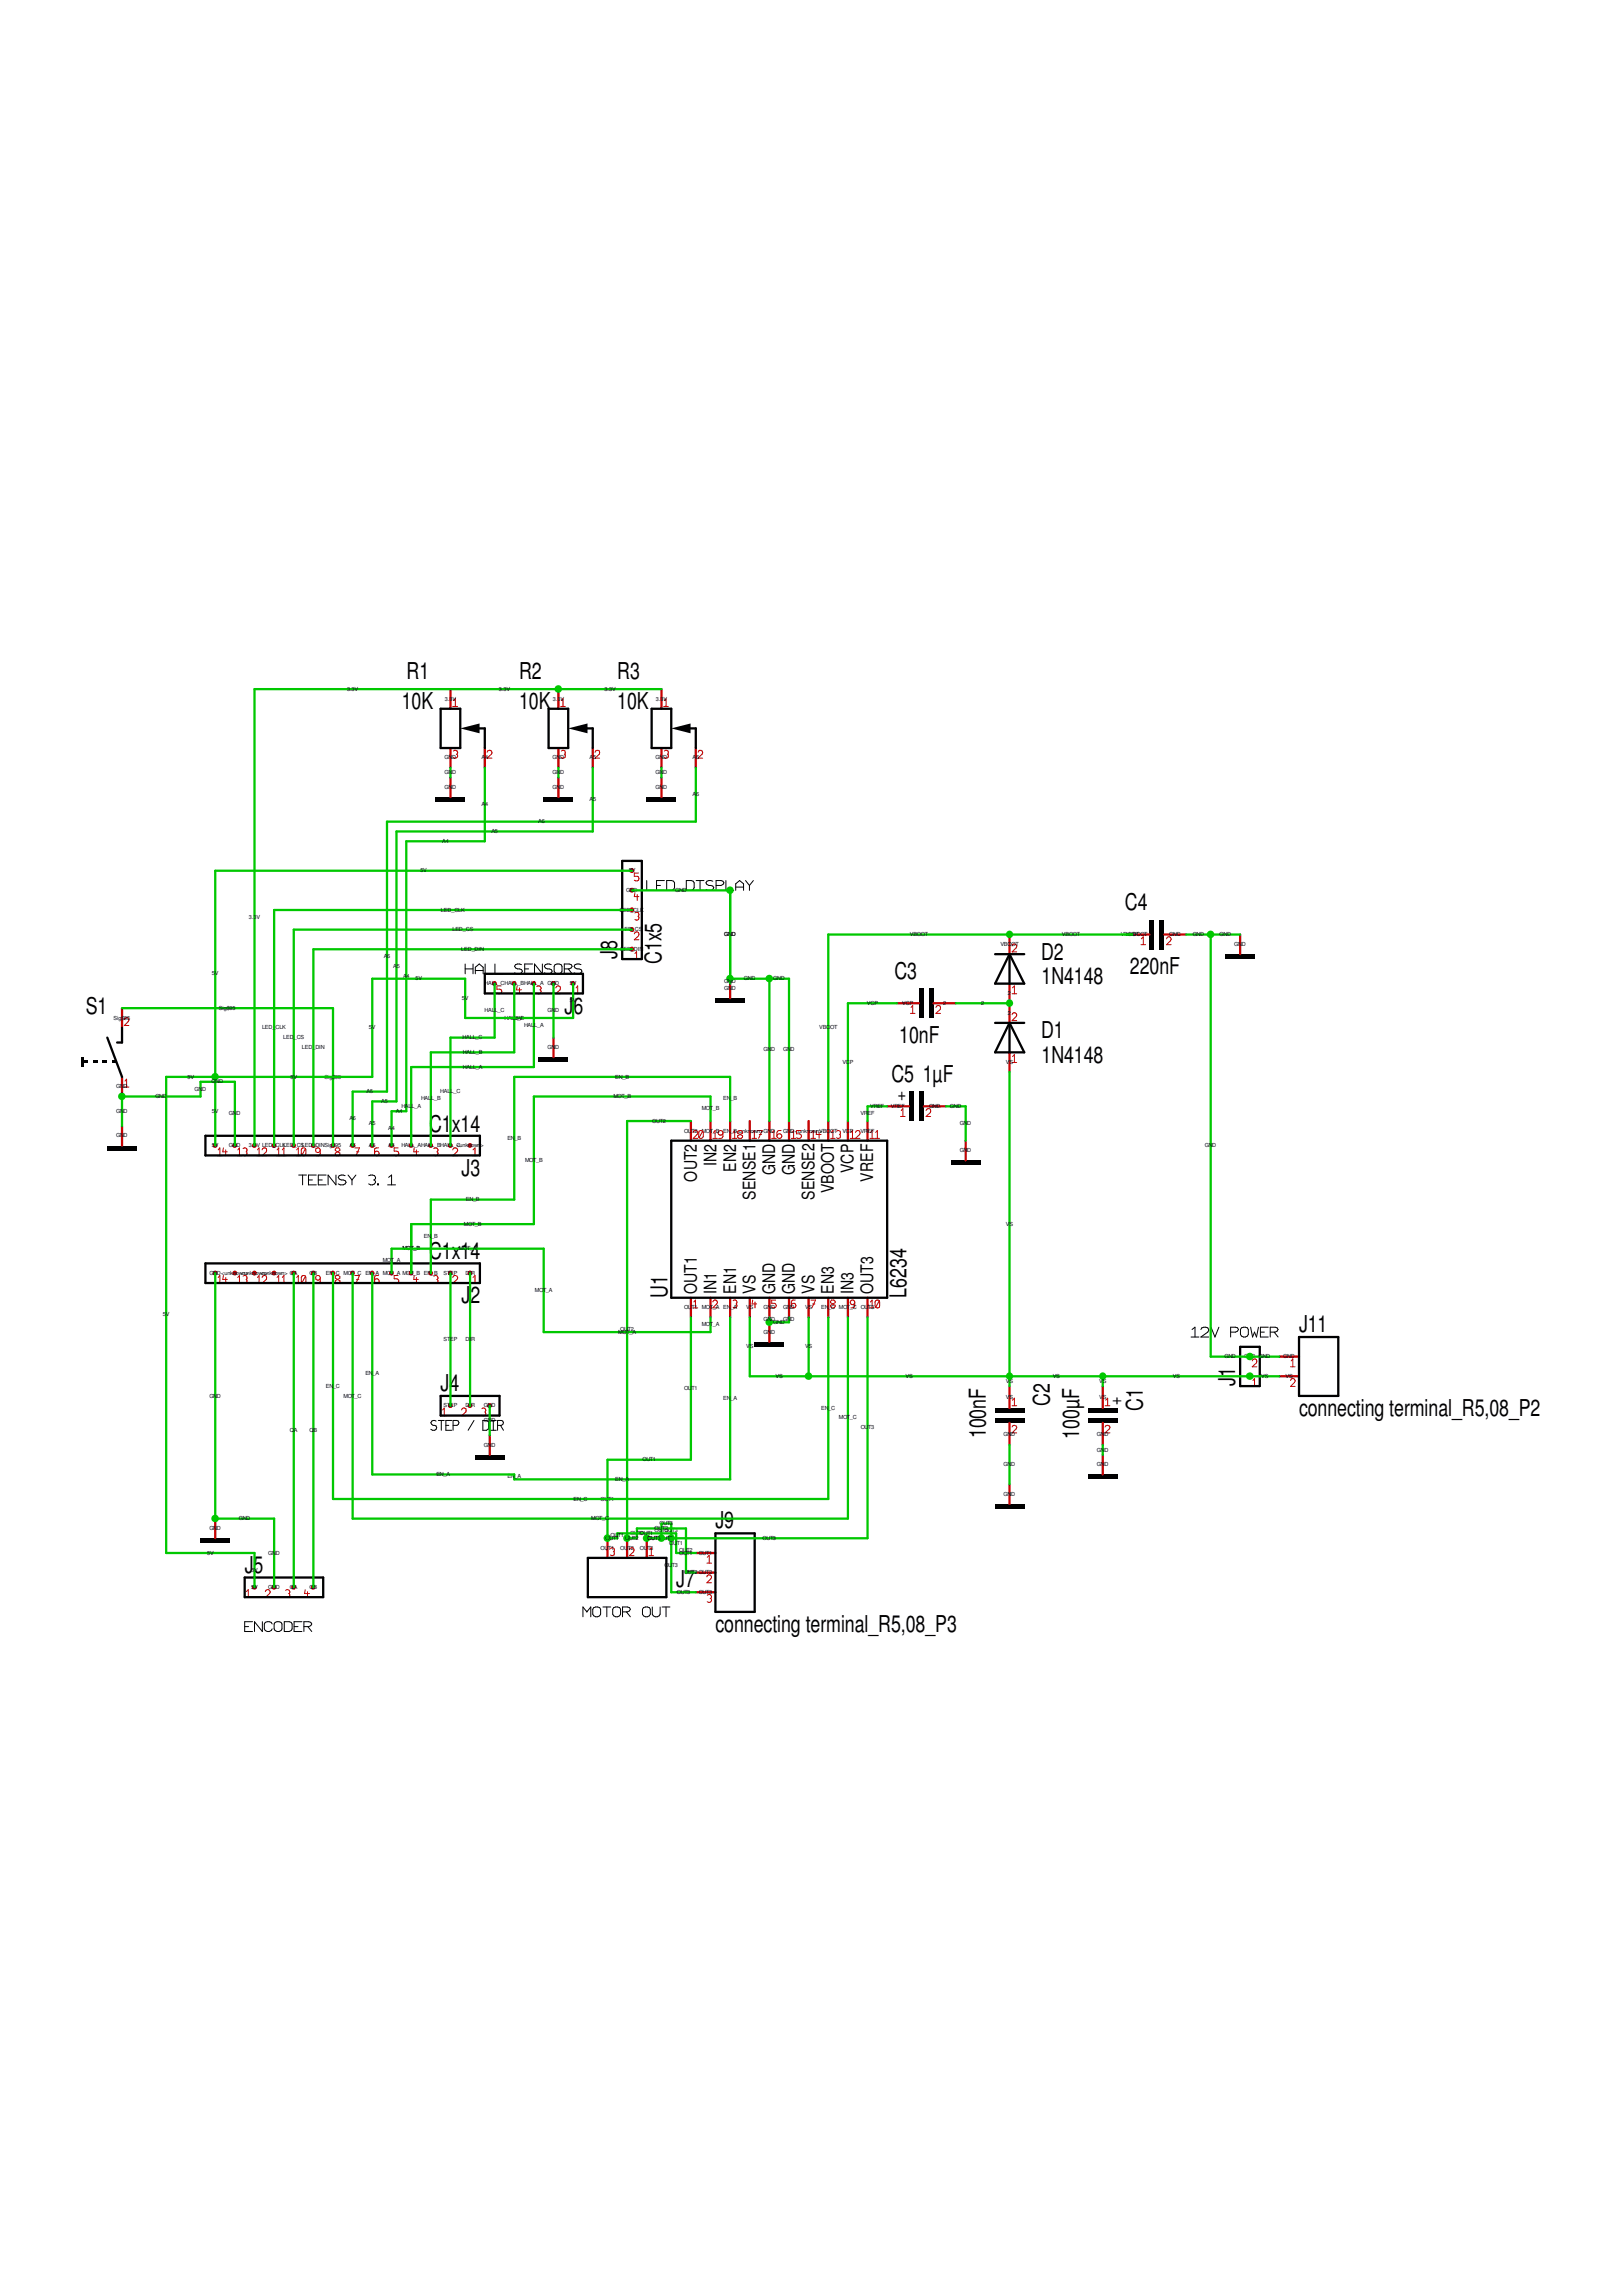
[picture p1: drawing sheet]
<svg xmlns="http://www.w3.org/2000/svg" width="210mm" height="297mm" viewBox="0 0 210 297" stroke-linecap="round" stroke-linejoin="round" font-family="sans-serif">
<defs><g id="words">
<g font-size="3" fill="#000001">
<text x="52.6" y="87.9">R1</text>
<text x="67.2" y="87.9">R2</text>
<text x="79.9" y="87.9">R3</text>
<text x="52" y="91.7">10K</text>
<text x="67.2" y="91.7">10K</text>
<text x="79.9" y="91.7">10K</text>
<text x="145.6" y="117.7">C4</text>
<text x="79.9" y="124.1" transform="rotate(-90 79.9 124.1)">J8</text>
<text x="85.6" y="124.7" transform="rotate(-90 85.6 124.7)">C1x5</text>
<text x="134.7" y="124.2">D2</text>
<text x="146.2" y="126">220nF</text>
<text x="11.1" y="131.1">S1</text>
<text x="73.1" y="131.1">J6</text>
<text x="115.7" y="126.6">C3</text>
<text x="134.8" y="127.3">1N4148</text>
<text x="116.4" y="134.9">10nF</text>
<text x="134.7" y="134.3">D1</text>
<text x="134.8" y="137.5">1N4148</text>
<text x="115.4" y="140">C5</text>
<text x="119.4" y="140">1µF</text>
<text x="55.5" y="146.4">C1x14</text>
<text x="59.7" y="152.1">J3</text>
<text x="55.5" y="162.9">C1x14</text>
<text x="86.4" y="167.9" transform="rotate(-90 86.4 167.9)">U1</text>
<text x="117.3" y="167.9" transform="rotate(-90 117.3 167.9)">L6234</text>
<text x="59.7" y="168.6">J2</text>
<text x="168.1" y="172.3">J11</text>
<text x="57" y="180">J4</text>
<text x="159.9" y="179.3" transform="rotate(-90 159.9 179.3)">J1</text>
<text x="135.8" y="181.9" transform="rotate(-90 135.8 181.9)">C2</text>
<text x="147.9" y="182.5" transform="rotate(-90 147.9 182.5)">C1</text>
<text x="168.1" y="183.1">connecting terminal_R5,08_P2</text>
<text x="127.6" y="186.1" transform="rotate(-90 127.6 186.1)">100nF</text>
<text x="139.7" y="186.1" transform="rotate(-90 139.7 186.1)">100µF</text>
<text x="92.6" y="197.7">J9</text>
<text x="31.7" y="203.5">J5</text>
<text x="87.5" y="205.4">J7</text>
<text x="92.6" y="211.1">connecting terminal_R5,08_P3</text>
</g>
<g font-size="2.2" fill="#000001">
<text x="116.2" y="142.3">+</text>
<text x="90.2" y="152.9" transform="rotate(-90 90.2 152.9)">OUT2</text>
<text x="92.7" y="150.9" transform="rotate(-90 92.7 150.9)">IN2</text>
<text x="95.2" y="151.6" transform="rotate(-90 95.2 151.6)">EN2</text>
<text x="97.8" y="155.2" transform="rotate(-90 97.8 155.2)">SENSE1</text>
<text x="100.3" y="152.1" transform="rotate(-90 100.3 152.1)">GND</text>
<text x="102.9" y="152.1" transform="rotate(-90 102.9 152.1)">GND</text>
<text x="105.4" y="155.2" transform="rotate(-90 105.4 155.2)">SENSE2</text>
<text x="107.9" y="154.3" transform="rotate(-90 107.9 154.3)">VBOOT</text>
<text x="110.4" y="151.8" transform="rotate(-90 110.4 151.8)">VCP</text>
<text x="113" y="152.9" transform="rotate(-90 113 152.9)">VREF</text>
<text x="90.2" y="167.4" transform="rotate(-90 90.2 167.4)">OUT1</text>
<text x="92.7" y="167.4" transform="rotate(-90 92.7 167.4)">IN1</text>
<text x="95.2" y="167.4" transform="rotate(-90 95.2 167.4)">EN1</text>
<text x="97.8" y="167.4" transform="rotate(-90 97.8 167.4)">VS</text>
<text x="100.3" y="167.4" transform="rotate(-90 100.3 167.4)">GND</text>
<text x="102.9" y="167.4" transform="rotate(-90 102.9 167.4)">GND</text>
<text x="105.4" y="167.4" transform="rotate(-90 105.4 167.4)">VS</text>
<text x="107.9" y="167.4" transform="rotate(-90 107.9 167.4)">EN3</text>
<text x="110.4" y="167.4" transform="rotate(-90 110.4 167.4)">IN3</text>
<text x="113" y="167.4" transform="rotate(-90 113 167.4)">OUT3</text>
<text x="145.1" y="181.8" transform="rotate(-90 145.1 181.8)">+</text>
</g>
<g font-size=".7" fill="#00001f">
<text x="44.9" y="89.4">3.3V</text>
<text x="64.6" y="89.4">3.3V</text>
<text x="78.2" y="89.4">3.3V</text>
<text x="57.6" y="90.6">3.3V</text>
<text x="71.5" y="90.6">3.3V</text>
<text x="84.9" y="90.6">3.3V</text>
<text x="57.5" y="98.3">GND</text>
<text x="57.5" y="100.2">GND</text>
<text x="62.3" y="98.3">A4</text>
<text x="71.5" y="98.3">GND</text>
<text x="71.5" y="100.2">GND</text>
<text x="76.3" y="98.3">A5</text>
<text x="84.8" y="98.3">GND</text>
<text x="84.8" y="100.2">GND</text>
<text x="89.6" y="98.3">A6</text>
<text x="57.5" y="102.1">GND</text>
<text x="62.3" y="104.3">A4</text>
<text x="63.6" y="107.8">A5</text>
<text x="69.6" y="106.5">A6</text>
<text x="71.5" y="102.1">GND</text>
<text x="76.3" y="103.6">A5</text>
<text x="84.8" y="102.1">GND</text>
<text x="89.6" y="103">A6</text>
<text x="54.4" y="112.9">5V</text>
<text x="57.2" y="109.1">A4</text>
<text x="81.4" y="112.9">5V</text>
<text x="32.2" y="118.9">3.3V</text>
<text x="57.1" y="117.9">LED_CLK</text>
<text x="80.2" y="117.9">LED_CLK</text>
<text x="81" y="115.4">GND</text>
<text x="87.4" y="115.4">GND</text>
<text x="49.7" y="124">A6</text>
<text x="50.9" y="125.2">A5</text>
<text x="58.5" y="120.5">LED_CS</text>
<text x="59.7" y="123">LED_DIN</text>
<text x="80.3" y="123">LED_DIN</text>
<text x="80.4" y="120.5">LED_CS</text>
<text x="93.7" y="121.1">GND</text>
<text x="117.7" y="121.1">VBOOT</text>
<text x="129.5" y="122.4">VBOOT</text>
<text x="137.4" y="121.1">VBOOT</text>
<text x="145" y="121.1">VBOOT</text>
<text x="146.1" y="121.1">VBOOT</text>
<text x="151.3" y="121.1">GND</text>
<text x="154.3" y="121.1">GND</text>
<text x="157.8" y="121.1">GND</text>
<text x="159.7" y="122.4">GND</text>
<text x="14.7" y="131.9">Sig$95</text>
<text x="27.4" y="126.2">5V</text>
<text x="28.3" y="130.6">Sig$95</text>
<text x="52.2" y="126.5">A4</text>
<text x="53.8" y="126.8">5V</text>
<text x="59.8" y="129.4">5V</text>
<text x="62.7" y="127.5">HALL_CHALL_BHALL_A GND</text>
<text x="62.7" y="130.9">HALL_C</text>
<text x="65.3" y="131.9">HALL_B</text>
<text x="66.8" y="131.9">5V</text>
<text x="70.9" y="130.9">GND</text>
<text x="73.7" y="127.5">5V</text>
<text x="73.7" y="129.7">5V</text>
<text x="93.7" y="128.1">GND</text>
<text x="93.7" y="127.1">GND</text>
<text x="96.3" y="126.8">GND</text>
<text x="100.1" y="126.8">GND</text>
<text x="112.2" y="130">VCP</text>
<text x="116.8" y="130">VCP</text>
<text x="122" y="130">2</text>
<text x="127" y="130">2</text>
<text x="130.4" y="128.7">2</text>
<text x="130.4" y="131.3">2</text>
<text x="33.9" y="133.2">LED_CLK</text>
<text x="36.7" y="134.5">LED_CS</text>
<text x="39.1" y="135.7">LED_DIN</text>
<text x="47.8" y="133.2">5V</text>
<text x="59.9" y="134.5">HALL_C</text>
<text x="59.9" y="136.4">HALL_B</text>
<text x="67.8" y="132.8">HALL_A</text>
<text x="70.9" y="135.7">GND</text>
<text x="98.8" y="136">GND</text>
<text x="101.3" y="136">GND</text>
<text x="106" y="133.2">VBOOT</text>
<text x="109" y="137.6">VCP</text>
<text x="130.2" y="137.6">VS</text>
<text x="15" y="140.8">GND</text>
<text x="15" y="144">GND</text>
<text x="20.1" y="142.1">GND</text>
<text x="24.3" y="139.5">5V</text>
<text x="25.2" y="141.1">GND</text>
<text x="27.4" y="140.2">GND</text>
<text x="27.4" y="144">5V</text>
<text x="37.6" y="139.5">5V</text>
<text x="42" y="139.5">Sig$95</text>
<text x="47.4" y="141.4">A6</text>
<text x="49.3" y="142.7">A5</text>
<text x="51.2" y="144">A4</text>
<text x="51.9" y="143.3">HALL_A</text>
<text x="54.5" y="142.4">HALL_B</text>
<text x="57" y="141.4">HALL_C</text>
<text x="59.9" y="138.3">HALL_A</text>
<text x="79.4" y="142.1">MOT_B</text>
<text x="79.6" y="139.5">EN_B</text>
<text x="90.8" y="143.6">MOT_B</text>
<text x="93.6" y="142.4">EN_B</text>
<text x="112.6" y="143.3">VREF</text>
<text x="115.3" y="143.3">VREF</text>
<text x="120.2" y="143.3">GND</text>
<text x="122.9" y="143.3">GND</text>
<text x="15" y="147.2">GND</text>
<text x="27.4" y="148.4">5V</text>
<text x="29.6" y="148.4">GND</text>
<text x="29.6" y="144.3">GND</text>
<text x="32.2" y="148.4">3.3V LED_CLK</text>
<text x="36.7" y="148.4">LED_CSLED_DINSig$95</text>
<text x="45.2" y="148.4">A6</text>
<text x="45.2" y="144.9">A6</text>
<text x="47.8" y="148.4">A5</text>
<text x="47.8" y="145.5">A5</text>
<text x="50.2" y="148.4">A4</text>
<text x="50.2" y="146.2">A4</text>
<text x="51.9" y="148.4">HALL_AHALL_BHALL_C</text>
<text x="59.1" y="148.4">&lt;unknown&gt;</text>
<text x="65.7" y="147.4">EN_B</text>
<text x="84.4" y="145.2">OUT2</text>
<text x="88.5" y="146.5">OUT2</text>
<text x="90.8" y="146.5">MOT_B EN_B&lt;unknown&gt;GND</text>
<text x="101.3" y="146.5">GND&lt;unknown&gt;</text>
<text x="106" y="146.5">VBOOT</text>
<text x="109" y="146.5">VCP</text>
<text x="111.3" y="146.5">VREF</text>
<text x="111.3" y="144.3">VREF</text>
<text x="124.2" y="149.1">GND</text>
<text x="124.2" y="145.5">GND</text>
<text x="155.9" y="148.4">GND</text>
<text x="60.3" y="155.4">EN_B</text>
<text x="67.9" y="150.3">MOT_B</text>
<text x="52.1" y="161.8">MOT_B</text>
<text x="54.9" y="160.1">EN_B</text>
<text x="59.4" y="161.8">MOT_A</text>
<text x="60" y="158.6">MOT_B</text>
<text x="130.2" y="158.6">VS</text>
<text x="27.1" y="164.9">GND&lt;unknown&gt;</text>
<text x="31.2" y="164.9">&lt;unknown&gt;</text>
<text x="33.7" y="164.9">&lt;unknown&gt; QA</text>
<text x="40" y="164.9">QB</text>
<text x="42.2" y="164.9">EN_C MOT_C EN_A MOT_A MOT_B EN_B</text>
<text x="49.5" y="163.3">MOT_A</text>
<text x="57.4" y="164.9">STEP</text>
<text x="60.2" y="164.9">DIR</text>
<text x="69.2" y="167.1">MOT_A</text>
<text x="21.1" y="170.3">5V</text>
<text x="57.4" y="173.5">STEP</text>
<text x="60.2" y="173.5">DIR</text>
<text x="80" y="172.6">MOT_A</text>
<text x="80.3" y="172.2">OUT2</text>
<text x="88.5" y="169.4">OUT1</text>
<text x="90.8" y="169.4">MOT_A EN_A</text>
<text x="90.8" y="171.6">MOT_A</text>
<text x="96.6" y="169.4">VS</text>
<text x="98.8" y="172.6">GND</text>
<text x="98.8" y="169.4">GND</text>
<text x="98.8" y="170.9">GND</text>
<text x="100.1" y="171.3">GND</text>
<text x="101.3" y="169.4">GND</text>
<text x="101.3" y="170.9">GND</text>
<text x="104.2" y="169.4">VS</text>
<text x="106.3" y="169.4">EN_C MOT_C OUT3</text>
<text x="42.2" y="179.5">EN_C</text>
<text x="47.3" y="177.9">EN_A</text>
<text x="88.5" y="179.8">OUT1</text>
<text x="96.6" y="174.5">VS</text>
<text x="100.4" y="178.3">VS</text>
<text x="104.2" y="174.5">VS</text>
<text x="117.2" y="178.3">VS</text>
<text x="130.2" y="178.9">VS</text>
<text x="136.2" y="178.3">VS</text>
<text x="142.2" y="178.9">VS</text>
<text x="151.8" y="178.3">VS</text>
<text x="158.5" y="175.7">GND</text>
<text x="161" y="175.7">GND GND</text>
<text x="161.3" y="178.3">VS</text>
<text x="163.2" y="178.3">VS</text>
<text x="166.1" y="175.7">GND</text>
<text x="166.4" y="178.3">VS</text>
<text x="27.1" y="180.8">GND</text>
<text x="37.5" y="185.3">QA</text>
<text x="40" y="185.3">QB</text>
<text x="44.4" y="180.8">MOT_C</text>
<text x="57.4" y="182.1">STEP</text>
<text x="60.2" y="182.1">DIR</text>
<text x="62.6" y="182.1">GND</text>
<text x="62.6" y="184">GND</text>
<text x="93.6" y="181.1">EN_A</text>
<text x="106.3" y="182.4">EN_C</text>
<text x="108.5" y="183.6">MOT_C</text>
<text x="111.4" y="184.9">OUT3</text>
<text x="129.9" y="185.7">GND</text>
<text x="130.2" y="181">VS</text>
<text x="141.9" y="185.7">GND</text>
<text x="142.2" y="181">VS</text>
<text x="56.5" y="191">EN_A</text>
<text x="62.6" y="187.2">GND</text>
<text x="65.7" y="191.3">EN_A</text>
<text x="79.6" y="191.6">EN_A</text>
<text x="83.1" y="189.1">OUT1</text>
<text x="129.9" y="189.7">GND</text>
<text x="141.9" y="189.7">GND</text>
<text x="141.9" y="187.8">GND</text>
<text x="27.1" y="198">GND</text>
<text x="30.9" y="196.7">GND</text>
<text x="74.2" y="194.1">EN_C</text>
<text x="76.5" y="196.7">MOT_C</text>
<text x="77.7" y="194.1">OUT1</text>
<text x="84.7" y="198">OUT2</text>
<text x="85.3" y="197.3">OUT3</text>
<text x="129.9" y="193.5">GND</text>
<text x="26.8" y="201.1">5V</text>
<text x="32.5" y="203.3">5V</text>
<text x="34.7" y="201.1">GND</text>
<text x="77.7" y="200.5">OUT1</text>
<text x="78.4" y="199.2">OUT1</text>
<text x="79" y="198.9">OUT1</text>
<text x="80.3" y="200.5">OUT2</text>
<text x="80.9" y="199.2">OUT2</text>
<text x="81.5" y="198.6">OUT2</text>
<text x="82.8" y="200.5">OUT3</text>
<text x="82.8" y="198.6">OUT1</text>
<text x="83.8" y="199.2">OUT3OUT3</text>
<text x="84.7" y="198.2">OUT3</text>
<text x="86" y="198.2">OUT3</text>
<text x="86" y="202.7">OUT3</text>
<text x="86.6" y="199.9">OUT1</text>
<text x="87.9" y="200.8">OUT2</text>
<text x="87.9" y="201.1">OUT1</text>
<text x="88.5" y="203.7">OUT2 OUT2</text>
<text x="90.4" y="201.1">OUT1</text>
<text x="98.7" y="199.2">OUT3</text>
<text x="32.5" y="205.6">5V</text>
<text x="34.7" y="205.6">GND</text>
<text x="37.5" y="205.6">QA</text>
<text x="40" y="205.6">QB</text>
<text x="87.6" y="206.2">OUT3</text>
<text x="90.4" y="206.2">OUT3</text>
</g>
</g></defs>
<g fill="none" stroke="#000001" stroke-width=".13">
<path d="M83.7 113.9v1.3h1M85 114.6h.5M86 113.9h-1v1.3h1M86.3 113.9l.9 .1 .1 .2v.7l-.1 .2-.3 .1h-.6zM88.8 113.9l.9 .1 .1 .2v.7l-.1 .2-.2 .1h-.7zM90.1 115.2h1M90.1 113.9h1M90.6 113.9v1.3M92.2 114a.62 .62 0 0 0-.8 .2l.1 .2 .2 .2h.5l.2 .3a.65 .65 0 0 1-1 .2M92.7 114.6h.6l.3-.2 .1-.2-.1-.2-.3-.1h-.6v1.3M93.9 113.9v1.3h1.1M95.2 115.2v-.9l.5-.4 .5 .4v.9"/>
<path d="M95.2 114.8h1M96.5 113.9l.5 .7M97 114.6v.6M97.5 113.9l-.5 .7M60.2 124.7v1.3M60.2 125.3h1M61.2 124.7v1.3M61.5 126v-.9l.5-.4 .5 .4v.9M61.5 125.6h1M62.8 124.7v1.3h1M64.1 124.7v1.3h1M67.5 124.8a.62 .62 0 0 0-.9 .2l.1 .2 .8 .2 .1 .2a.65 .65 0 0 1-1 .3"/>
<path d="M67.9 125.3h.5M68.9 124.7h-1v1.3h1M70.2 124.7v1.3l-1-1.3v1.3M71.3 124.8a.62 .62 0 0 0-.9 .2l.2 .2 .7 .2 .2 .2a.65 .65 0 0 1-1.1 .3M71.8 124.8a.62 .62 0 0 1 .9 .2v.6a.54 .54 0 0 1-.5 .4 .54 .54 0 0 1-.5-.4v-.6zM73 125.3h.7l.2-.1 .1-.2-.1-.2-.2-.1h-.7v1.3M73.5 125.3l.5 .7M75.2 124.8a.62 .62 0 0 0-.9 .2l.1 .2 .8 .2 .1 .2a.65 .65 0 0 1-1 .3M38.7 152h1M39.2 152v1.3M39.9 152.7h.5M40.9 152h-1v1.3h1"/>
<path d="M41.2 152.7h.5M42.2 152h-1v1.3h1M43.5 152v1.3l-1-1.3v1.3M44.7 152.1a.62 .62 0 0 0-.9 .2l.1 .2 .8 .2 .1 .3a.65 .65 0 0 1-1 .2M45 152l.6 .7M45.6 152.7v.6M46.1 152l-.5 .7M47.7 152.1a.56 .56 0 0 1 .9 .3l-.1 .3M48.3 152.7h.2M48.5 152.7l.1 .3a.55 .55 0 0 1-.9 .2M48.9 153.2h.1v.1h-.1zM50.2 153.3h1"/>
<path d="M50.3 152.3l.4-.3v1.3M154.1 173h1.1M154.3 172l.3-.3v1.3M155.4 172a.54 .54 0 0 1 .6-.3 .54 .54 0 0 1 .4 .4l-.1 .2-.9 .7h1M156.7 171.7l.5 1.3 .5-1.3M159.3 172.3h.6l.2-.1 .2-.2-.2-.2-.2-.1h-.6v1.3M160.7 171.8a.62 .62 0 0 1 .8 .2v.6a.54 .54 0 0 1-.5 .4 .54 .54 0 0 1-.5-.4v-.6zM161.8 171.7l.3 1.3 .2-.7 .3 .7 .3-1.3M163.1 172.3h.5M164.1 171.7h-1v1.3h1M164.4 172.3h.6l.3-.1 .1-.2-.1-.2-.3-.1h-.6v1.3M164.9 172.3l.5 .7"/>
<path d="M56.4 183.9a.42 .42 0 0 0-.6 .2l.2 .3 .4 .1 .1 .2-.2 .3h-.3l-.2-.1M56.7 183.8h.8M57.1 183.8v1.2M57.7 184.4h.4M58.5 183.8h-.8v1.2h.8M58.6 184.4h.5l.2-.1 .1-.2-.1-.2-.7-.1v1.2M61.3 183.8l-.7 1.2M62.5 183.8h.4l.3 .1v.2v.6v.2l-.3 .1h-.4zM63.5 185h.7M63.5 183.8h.7M63.8 183.8v1.2M64.4 184.4h.5l.2-.1 .1-.2-.1-.2-.7-.1v1.2"/>
<path d="M64.8 184.4l.4 .6M31.7 210.4h.5M32.7 209.8h-1v1.3h1M34 209.8v1.3l-1.1-1.3v1.3M35.2 210.1a.57 .57 0 0 0-1 0v.6a.54 .54 0 0 0 .5 .4 .54 .54 0 0 0 .5-.4M35.6 209.9a.62 .62 0 0 1 .9 .2v.6a.54 .54 0 0 1-.5 .4 .54 .54 0 0 1-.5-.4v-.6zM36.8 209.8l.9 .1 .1 .2v.6l-.1 .2-.3 .2h-.6zM38.1 210.4h.5M39.1 209.8h-1v1.3h1M39.3 210.4h.7l.2-.1 .1-.2-.1-.2-.2-.1h-.7v1.3M39.8 210.4l.5 .7M75.9 208.5l-.5-.6v1.3"/>
<path d="M75.9 208.4v.1M75.9 208.5l.6-.6v1.3M76.8 208a.62 .62 0 0 1 .9 .2v.6a.54 .54 0 0 1-.5 .4 .54 .54 0 0 1-.5-.4v-.6zM78 207.9h1M78.5 207.9v1.3M79.4 208a.62 .62 0 0 1 .9 .2v.6a.54 .54 0 0 1-.5 .4 .54 .54 0 0 1-.5-.4v-.6zM80.6 208.5h.6l.2-.1 .2-.2-.2-.2-.2-.1h-.6v1.3M81.1 208.5l.5 .7M83.3 208a.62 .62 0 0 1 .9 .2v.6a.54 .54 0 0 1-.5 .4 .54 .54 0 0 1-.6-.4v-.6zM84.4 207.9v.9a.54 .54 0 0 0 .5 .4 .54 .54 0 0 0 .5-.4v-.9M85.7 207.9h1M86.2 207.9v1.3"/>
</g>
<path d="M165.6 175.5h2.5M165.6 178.1h2.5M90 200.9h2.6M90 203.5h2.6M90 206h2.6" fill="none" stroke="#c80000" stroke-width=".3"/>
<path d="M167 176.8h.6M167 178.6l.2-.2h.3l.1 .2-.1 .3-.5 .5h.6M167.1 176.1l.2-.3v1M91.5 202.2h.6M91.5 204v-.2h.2h.3l.1 .2-.1 .3-.5 .5h.6M91.5 201.5l.3-.3v1M91.5 206.4l.2-.1 .3 .1 .1 .1-.1 .3M91.9 206.8h.1M92 206.8l.1 .2-.1 .2-.1 .1-.4-.1" fill="none" stroke="#c80000" stroke-width=".13"/>
<path d="M168.1 173h5.1v7.6h-5.1zM92.6 198.4h5.1v10.1h-5.1z" fill="none" stroke="#000001" stroke-width=".3"/>
<g fill="#000001">
<path d="M120.2 127.9h.6v3.8h-.6z" fill-rule="evenodd"/>
<path d="M118.9 127.9h.6v3.8h-.6z" fill-rule="evenodd"/>
</g>
<path d="M116.1 129.8h2.8M120.8 129.8h2.9" fill="none" stroke="#c80000" stroke-width=".3"/>
<path d="M117.8 131.1h.6M117.9 130.3l.2-.2v1M121.1 130.3a.33 .33 0 0 1 .6-.1v.4l-.6 .5h.6" fill="none" stroke="#c80000" stroke-width=".13"/>
<g fill="#000001">
<path d="M150 119h.7v3.8h-.7z" fill-rule="evenodd"/>
<path d="M148.8 119h.6v3.8h-.6z" fill-rule="evenodd"/>
</g>
<path d="M145.9 120.9h2.9M150.7 120.9h2.8" fill="none" stroke="#c80000" stroke-width=".3"/>
<path d="M147.7 122.2h.6M147.7 121.5l.3-.3v1M151 121.5l.2-.3 .3 .1 .1 .2-.1 .2-.5 .5h.6" fill="none" stroke="#c80000" stroke-width=".13"/>
<g fill="#000001">
<path d="M128.8 183.4h3.7v.7h-3.7z" fill-rule="evenodd"/>
<path d="M128.8 182.2h3.7v.6h-3.7z" fill-rule="evenodd"/>
</g>
<path d="M130.6 179.3v2.9M130.6 184.1v2.8" fill="none" stroke="#c80000" stroke-width=".3"/>
<path d="M131 184.6v-.1a.32 .32 0 0 1 .4-.1 .32 .32 0 0 1 .2 .3l-.6 .7h.6M131 181.9h.6M131 181.1l.3-.2v1" fill="none" stroke="#c80000" stroke-width=".13"/>
<path d="M13.9 148.2h3.8v.6h-3.8z" fill-rule="evenodd" fill="#000001"/>
<path d="M15.8 145.7v2.5" fill="none" stroke="#c80000" stroke-width=".3"/>
<g fill="#000001">
<path d="M140.8 183.4h3.8v.7h-3.8z" fill-rule="evenodd"/>
<path d="M140.8 182.2h3.8v.6h-3.8z" fill-rule="evenodd"/>
</g>
<path d="M142.7 179.3v2.9M142.7 184.1v2.8" fill="none" stroke="#c80000" stroke-width=".3"/>
<path d="M143 184.6a.33 .33 0 0 1 .4-.2 .33 .33 0 0 1 .2 .3l-.6 .7h.6M143 181.9h.6M143.1 181.1l.2-.2v1" fill="none" stroke="#c80000" stroke-width=".13"/>
<circle cx="81.8" cy="112.6" r=".32" fill="#c80000"/>
<path d="M82.6 112.9h-.5v.5h.4a.31 .31 0 0 1 .2 .3 .31 .31 0 0 1-.2 .3l-.4-.1" fill="none" stroke="#c80000" stroke-width=".13"/>
<circle cx="81.8" cy="115.2" r=".32" fill="#c80000"/>
<path d="M82.2 115.5l-.1 .5h.6M82.5 115.7v.8" fill="none" stroke="#c80000" stroke-width=".13"/>
<circle cx="81.8" cy="117.7" r=".32" fill="#c80000"/>
<path d="M82.2 118.1l.3-.1a.35 .35 0 0 1 .1 .5M82.5 118.5h.1M82.6 118.5a.33 .33 0 0 1-.3 .5h-.1" fill="none" stroke="#c80000" stroke-width=".13"/>
<circle cx="81.8" cy="120.3" r=".32" fill="#c80000"/>
<path d="M82.1 120.8a.33 .33 0 0 1 .5-.2v.5l-.5 .5h.6" fill="none" stroke="#c80000" stroke-width=".13"/>
<circle cx="81.8" cy="122.8" r=".32" fill="#c80000"/>
<path d="M82.1 124.1h.6M82.2 123.4l.2-.3v1" fill="none" stroke="#c80000" stroke-width=".13"/>
<path d="M80.5 111.4h2.6v12.7h-2.6z" fill="none" stroke="#000001" stroke-width=".3"/>
<path d="M83.7 103.1h3.8v.7h-3.8z" fill-rule="evenodd" fill="#000001"/>
<path d="M85.6 100.6v2.5" fill="none" stroke="#c80000" stroke-width=".3"/>
<path d="M70.4 103.1h3.8v.7h-3.8z" fill-rule="evenodd" fill="#000001"/>
<path d="M72.3 100.6v2.5" fill="none" stroke="#c80000" stroke-width=".3"/>
<path d="M56.4 103.1h3.8v.7h-3.8z" fill-rule="evenodd" fill="#000001"/>
<path d="M85.6 89.2v2.5M85.6 96.8v2.5M90 96.8v2.5M58.3 100.6v2.5" fill="none" stroke="#c80000" stroke-width=".3"/>
<path d="M85.9 91.4h.6M86 97.2l.3-.1a.35 .35 0 0 1 .1 .5M86 90.6l.2-.2v1M86.4 97.6h.1M86.4 97.6a.33 .33 0 0 1 0 .3 .33 .33 0 0 1-.3 .2l-.1-.1M90.3 97.3l.3-.2 .2 .1 .1 .1-.1 .3-.5 .5h.6" fill="none" stroke="#c80000" stroke-width=".13"/>
<path d="M89.2 94.2h.8" fill="none" stroke="#000001" stroke-width=".3"/>
<path d="M86.9 94.2l2.5-.6v1.3z" fill="#000001"/>
<path d="M75.8 94.2h.9M84.3 91.7h2.6v5.1h-2.6zM90 94.2v2.6" fill="none" stroke="#000001" stroke-width=".3"/>
<path d="M72.3 89.2v2.5M72.3 96.8v2.5M76.7 96.8v2.5" fill="none" stroke="#c80000" stroke-width=".3"/>
<path d="M72.6 91.4h.6M72.6 97.2l.3-.1a.35 .35 0 0 1 .2 .5M72.6 90.6l.3-.2v1M73 97.6h.1M73.1 97.6a.33 .33 0 0 1-.3 .5l-.2-.1M77 97.3a.33 .33 0 0 1 .6-.1v.4l-.6 .5h.6" fill="none" stroke="#c80000" stroke-width=".13"/>
<path d="M73.5 94.2l2.5-.6v1.3z" fill="#000001"/>
<path d="M61.8 94.2h.9M71 91.7h2.5v5.1h-2.5zM76.7 94.2v2.6" fill="none" stroke="#000001" stroke-width=".3"/>
<path d="M58.3 89.2v2.5M58.3 96.8v2.5M62.7 96.8v2.5" fill="none" stroke="#c80000" stroke-width=".3"/>
<path d="M58.6 91.4h.6M58.7 97.2a.32 .32 0 0 1 .3-.1 .32 .32 0 0 1 .2 .3l-.1 .2M58.7 90.6l.2-.2v1M59.1 97.6h.1M59.1 97.6l.1 .2a.33 .33 0 0 1-.5 .2M63 97.3a.32 .32 0 0 1 .4-.2 .32 .32 0 0 1 .3 .3l-.7 .7h.7" fill="none" stroke="#c80000" stroke-width=".13"/>
<path d="M59.6 94.2l2.5-.6v1.3z" fill="#000001"/>
<path d="M57 91.7h2.6v5.1h-2.6zM62.7 94.2v2.6M76.1 201.5h10.1v5.1h-10.1z" fill="none" stroke="#000001" stroke-width=".3"/>
<path d="M78.6 199v2.5M81.2 199v2.5M83.7 199v2.5" fill="none" stroke="#c80000" stroke-width=".3"/>
<path d="M79 200.3l.3-.1a.35 .35 0 0 1 .2 .5M79.4 200.7h.1M79.5 200.7a.34 .34 0 0 1-.3 .6l-.2-.1M81.4 200.5a.33 .33 0 0 1 .6-.2v.4l-.6 .6h.6M84 201.3h.6M84.1 200.5l.2-.3v1.1" fill="none" stroke="#c80000" stroke-width=".13"/>
<path d="M26 199h3.8v.6h-3.8z" fill-rule="evenodd" fill="#000001"/>
<path d="M27.9 196.5v2.5" fill="none" stroke="#c80000" stroke-width=".3"/>
<path d="M69.7 136.8h3.8v.6h-3.8z" fill-rule="evenodd" fill="#000001"/>
<path d="M15.8 130.4v2.6M15.8 139.3v2.6M71.6 134.2v2.6" fill="none" stroke="#c80000" stroke-width=".3"/>
<path d="M16.1 131.9l.2-.2h.3l.1 .2-.1 .3-.5 .5h.6M16.2 139.9l.2-.3v1M16.1 140.6h.6" fill="none" stroke="#c80000" stroke-width=".13"/>
<path d="M13.9 134.2l1.9 5.1M15.8 133v1.9h-.6" fill="none" stroke="#000001" stroke-width=".3"/>
<g fill="#000001">
<path d="M10.5 136.8h.4v1.2h-.4z" fill-rule="evenodd"/>
<path d="M10.7 137.2h.6v.3h-.6z" fill-rule="evenodd"/>
<path d="M12 137.2h.6v.3h-.6z" fill-rule="evenodd"/>
<path d="M13.3 137.2h.6v.3h-.6z" fill-rule="evenodd"/>
<path d="M14.5 137.2h.7v.3h-.7z" fill-rule="evenodd"/>
</g>
<circle cx="64" cy="127.2" r=".32" fill="#c80000"/>
<path d="M64.9 127.6h-.6v.4l.6 .1v.2a.39 .39 0 0 1-.6 .2" fill="none" stroke="#c80000" stroke-width=".13"/>
<circle cx="66.5" cy="127.2" r=".32" fill="#c80000"/>
<path d="M66.9 127.6l-.1 .5h.7M67.2 127.8v.8" fill="none" stroke="#c80000" stroke-width=".13"/>
<circle cx="69.1" cy="127.2" r=".32" fill="#c80000"/>
<path d="M69.5 127.6a.32 .32 0 0 1 .3 0 .32 .32 0 0 1 .2 .3l-.1 .2M69.8 128.1h.1M69.9 128.1l.1 .2a.33 .33 0 0 1-.5 .2" fill="none" stroke="#c80000" stroke-width=".13"/>
<circle cx="71.6" cy="127.2" r=".32" fill="#c80000"/>
<path d="M71.9 127.8a.33 .33 0 0 1 .6-.2v.5l-.6 .5h.6" fill="none" stroke="#c80000" stroke-width=".13"/>
<circle cx="74.1" cy="127.2" r=".32" fill="#c80000"/>
<path d="M74.5 128.6h.6M74.5 127.8l.3-.2v1" fill="none" stroke="#c80000" stroke-width=".13"/>
<path d="M62.7 126h12.7v2.5h-12.7z" fill="none" stroke="#000001" stroke-width=".3"/>
<circle cx="40.5" cy="205.3" r=".32" fill="#c80000"/>
<path d="M39.5 205.7l-.1 .5h.6M39.8 205.9v.8" fill="none" stroke="#c80000" stroke-width=".13"/>
<circle cx="38" cy="205.3" r=".32" fill="#c80000"/>
<path d="M37 205.7a.32 .32 0 0 1 .3 0 .32 .32 0 0 1 .2 .3l-.1 .2M37.3 206.2h.1M37.4 206.2l.1 .2a.33 .33 0 0 1-.5 .2" fill="none" stroke="#c80000" stroke-width=".13"/>
<circle cx="35.5" cy="205.3" r=".32" fill="#c80000"/>
<path d="M34.3 205.9a.32 .32 0 0 1 .4-.2 .32 .32 0 0 1 .3 .3l-.7 .7h.7" fill="none" stroke="#c80000" stroke-width=".13"/>
<circle cx="32.9" cy="205.3" r=".32" fill="#c80000"/>
<path d="M31.8 206.7h.6M31.9 205.9l.2-.2v1" fill="none" stroke="#c80000" stroke-width=".13"/>
<path d="M31.7 204.1h10.1v2.5h-10.1z" fill="none" stroke="#000001" stroke-width=".3"/>
<circle cx="63.4" cy="181.8" r=".32" fill="#c80000"/>
<path d="M62.4 182.2h.1h.3l.1 .2-.1 .3M62.7 182.7h.1M62.8 182.7l.1 .1-.1 .3-.1 .1-.3-.1" fill="none" stroke="#c80000" stroke-width=".13"/>
<circle cx="60.8" cy="181.8" r=".32" fill="#c80000"/>
<path d="M59.7 182.4l.2-.2h.2a.35 .35 0 0 1 .2 .5l-.6 .5h.6" fill="none" stroke="#c80000" stroke-width=".13"/>
<circle cx="58.3" cy="181.8" r=".32" fill="#c80000"/>
<path d="M57.2 183.2h.6M57.3 182.4l.2-.2v1" fill="none" stroke="#c80000" stroke-width=".13"/>
<path d="M57 180.6h7.6v2.5h-7.6z" fill="none" stroke="#000001" stroke-width=".3"/>
<path d="M61.5 188.2h3.8v.6h-3.8z" fill-rule="evenodd" fill="#000001"/>
<path d="M63.4 185.7v2.5" fill="none" stroke="#c80000" stroke-width=".3"/>
<circle cx="27.8" cy="148.2" r=".32" fill="#c80000"/>
<path d="M28.2 149.5h.5M28.2 148.8l.2-.3v1M28.9 148.5l-.1 .5h.6M29.2 148.8v.7" fill="none" stroke="#c80000" stroke-width=".13"/>
<circle cx="30.4" cy="148.2" r=".32" fill="#c80000"/>
<path d="M30.7 149.5h.6M30.8 148.8l.2-.3v1M31.5 148.6l.2-.1a.35 .35 0 0 1 .2 .5M31.8 149h.1M31.9 149a.33 .33 0 0 1-.3 .5l-.1-.1" fill="none" stroke="#c80000" stroke-width=".13"/>
<circle cx="32.9" cy="148.2" r=".32" fill="#c80000"/>
<path d="M33.2 149.5h.6M33.3 148.8l.2-.3v1M33.9 148.8a.33 .33 0 0 1 .6-.2v.4l-.6 .5h.6" fill="none" stroke="#c80000" stroke-width=".13"/>
<circle cx="35.5" cy="148.2" r=".32" fill="#c80000"/>
<path d="M35.8 149.5h.6M35.9 148.8l.2-.3v1M36.4 149.5h.6M36.5 148.8l.2-.3v1" fill="none" stroke="#c80000" stroke-width=".13"/>
<circle cx="38" cy="148.2" r=".32" fill="#c80000"/>
<path d="M38.3 149.5h.6M38.4 148.8l.2-.3v1M39.5 148.6v.8l-.1 .1-.3-.1M39.5 148.6l-.1-.1-.3 .1-.1 .2 .1 .6M39.5 148.6l-.4 .8" fill="none" stroke="#c80000" stroke-width=".13"/>
<circle cx="40.5" cy="148.2" r=".32" fill="#c80000"/>
<path d="M41.4 148.8l-.2 .3h-.1a.31 .31 0 0 1-.2-.4 .31 .31 0 0 1 .3-.2l.2 .3v.5l-.2 .2h-.3" fill="none" stroke="#c80000" stroke-width=".13"/>
<circle cx="43.1" cy="148.2" r=".32" fill="#c80000"/>
<path d="M43.5 148.5l-.1 .3 .6 .4v.2l-.2 .1h-.3l-.1-.3 .6-.4v-.1l-.2-.2z" fill="none" stroke="#c80000" stroke-width=".13"/>
<circle cx="45.6" cy="148.2" r=".32" fill="#c80000"/>
<path d="M45.9 148.5h.6l-.4 1M46.1 149h.3" fill="none" stroke="#c80000" stroke-width=".13"/>
<circle cx="48.2" cy="148.2" r=".32" fill="#c80000"/>
<path d="M49 148.5l-.5 .1v.8a.32 .32 0 0 0 .4 .1 .32 .32 0 0 0 .2-.3 .33 .33 0 0 0-.6-.2v.2" fill="none" stroke="#c80000" stroke-width=".13"/>
<circle cx="50.7" cy="148.2" r=".32" fill="#c80000"/>
<path d="M51.5 148.5h-.5v.4l.5 .1 .1 .3a.36 .36 0 0 1-.6 .1" fill="none" stroke="#c80000" stroke-width=".13"/>
<circle cx="53.2" cy="148.2" r=".32" fill="#c80000"/>
<path d="M53.6 148.5v.5h.5M53.9 148.8v.7" fill="none" stroke="#c80000" stroke-width=".13"/>
<circle cx="55.7" cy="148.2" r=".32" fill="#c80000"/>
<path d="M56.1 148.6a.32 .32 0 0 1 .4-.1 .32 .32 0 0 1 .2 .3l-.1 .2M56.5 149h.1M56.6 149l.1 .3a.33 .33 0 0 1-.6 .1" fill="none" stroke="#c80000" stroke-width=".13"/>
<circle cx="58.3" cy="148.2" r=".32" fill="#c80000"/>
<path d="M58.6 148.8a.32 .32 0 0 1 .3-.3 .32 .32 0 0 1 .3 .3l-.6 .7h.6" fill="none" stroke="#c80000" stroke-width=".13"/>
<circle cx="60.8" cy="148.2" r=".32" fill="#c80000"/>
<path d="M61.1 149.5h.7M61.2 148.8l.3-.3v1" fill="none" stroke="#c80000" stroke-width=".13"/>
<path d="M26.6 146.9h35.5v2.6h-35.5z" fill="none" stroke="#000001" stroke-width=".3"/>
<circle cx="27.8" cy="164.7" r=".32" fill="#c80000"/>
<path d="M28.2 166h.5M28.2 165.3l.2-.3v1M28.9 165l-.1 .5h.6M29.2 165.3v.7" fill="none" stroke="#c80000" stroke-width=".13"/>
<circle cx="30.4" cy="164.7" r=".32" fill="#c80000"/>
<path d="M30.7 166h.6M30.8 165.3l.2-.3v1M31.5 165.1l.2-.1a.35 .35 0 0 1 .2 .5M31.8 165.5h.1M31.9 165.5a.33 .33 0 0 1-.3 .5l-.1-.1" fill="none" stroke="#c80000" stroke-width=".13"/>
<circle cx="32.9" cy="164.7" r=".32" fill="#c80000"/>
<path d="M33.2 166h.6M33.3 165.3l.2-.3v1M33.9 165.3a.33 .33 0 0 1 .6-.2v.4l-.6 .5h.6" fill="none" stroke="#c80000" stroke-width=".13"/>
<circle cx="35.5" cy="164.7" r=".32" fill="#c80000"/>
<path d="M35.8 166h.6M35.9 165.3l.2-.3v1M36.4 166h.6M36.5 165.3l.2-.3v1" fill="none" stroke="#c80000" stroke-width=".13"/>
<circle cx="38" cy="164.7" r=".32" fill="#c80000"/>
<path d="M38.3 166h.6M38.4 165.3l.2-.3v1M39.5 165.1v.8l-.1 .1-.3-.1M39.5 165.1l-.1-.1-.3 .1-.1 .2 .1 .6M39.5 165.1l-.4 .8" fill="none" stroke="#c80000" stroke-width=".13"/>
<circle cx="40.5" cy="164.7" r=".32" fill="#c80000"/>
<path d="M41.4 165.4l-.2 .2h-.1a.31 .31 0 0 1-.2-.4 .31 .31 0 0 1 .3-.2l.2 .3v.5l-.2 .2h-.3" fill="none" stroke="#c80000" stroke-width=".13"/>
<circle cx="43.1" cy="164.7" r=".32" fill="#c80000"/>
<path d="M43.5 165h.3l.2 .2v.2l-.6 .3 .1 .3h.3l.2-.1v-.2l-.6-.3z" fill="none" stroke="#c80000" stroke-width=".13"/>
<circle cx="45.6" cy="164.7" r=".32" fill="#c80000"/>
<path d="M45.9 165h.6l-.4 1M46.1 165.5h.3" fill="none" stroke="#c80000" stroke-width=".13"/>
<circle cx="48.2" cy="164.7" r=".32" fill="#c80000"/>
<path d="M49 165l-.5 .1v.8a.32 .32 0 0 0 .4 .1 .32 .32 0 0 0 .2-.3 .33 .33 0 0 0-.6-.2v.2" fill="none" stroke="#c80000" stroke-width=".13"/>
<circle cx="50.7" cy="164.7" r=".32" fill="#c80000"/>
<path d="M51.5 165h-.5v.4l.5 .1 .1 .3a.36 .36 0 0 1-.6 .1" fill="none" stroke="#c80000" stroke-width=".13"/>
<circle cx="53.2" cy="164.7" r=".32" fill="#c80000"/>
<path d="M53.6 165v.5h.5M53.9 165.3v.7" fill="none" stroke="#c80000" stroke-width=".13"/>
<circle cx="55.7" cy="164.7" r=".32" fill="#c80000"/>
<path d="M56.1 165.1a.32 .32 0 0 1 .4-.1 .32 .32 0 0 1 .2 .4l-.1 .1M56.5 165.5h.1M56.6 165.5l.1 .3a.33 .33 0 0 1-.6 .1" fill="none" stroke="#c80000" stroke-width=".13"/>
<circle cx="58.3" cy="164.7" r=".32" fill="#c80000"/>
<path d="M58.6 165.3a.32 .32 0 0 1 .3-.3 .32 .32 0 0 1 .3 .4l-.6 .6h.6" fill="none" stroke="#c80000" stroke-width=".13"/>
<circle cx="60.8" cy="164.7" r=".32" fill="#c80000"/>
<path d="M61.1 166h.7M61.2 165.3l.3-.3v1" fill="none" stroke="#c80000" stroke-width=".13"/>
<path d="M26.6 163.4h35.5v2.6h-35.5z" fill="none" stroke="#000001" stroke-width=".3"/>
<path d="M92.6 129.2h3.8v.6h-3.8z" fill-rule="evenodd" fill="#000001"/>
<path d="M94.5 126.6v2.6" fill="none" stroke="#c80000" stroke-width=".3"/>
<path d="M97.7 173.6h3.8v.6h-3.8z" fill-rule="evenodd" fill="#000001"/>
<path d="M99.6 171.1v2.5" fill="none" stroke="#c80000" stroke-width=".3"/>
<path d="M128.8 194.6h3.7v.6h-3.7z" fill-rule="evenodd" fill="#000001"/>
<path d="M130.6 192v2.6" fill="none" stroke="#c80000" stroke-width=".3"/>
<path d="M140.8 190.8h3.8v.6h-3.8z" fill-rule="evenodd" fill="#000001"/>
<path d="M142.7 188.2v2.6" fill="none" stroke="#c80000" stroke-width=".3"/>
<path d="M158.6 123.4h3.8v.7h-3.8z" fill-rule="evenodd" fill="#000001"/>
<path d="M160.5 120.9v2.5" fill="none" stroke="#c80000" stroke-width=".3"/>
<path d="M123.1 150.1h3.8v.6h-3.8z" fill-rule="evenodd" fill="#000001"/>
<path d="M125 147.6v2.5" fill="none" stroke="#c80000" stroke-width=".3"/>
<g fill="#000001">
<path d="M118.9 141.2h.6v3.8h-.6z" fill-rule="evenodd"/>
<path d="M117.6 141.2h.7v3.8h-.7z" fill-rule="evenodd"/>
</g>
<g fill="none" stroke="#c80000" stroke-width=".3">
<path d="M130.6 120.9v2.5M130.6 127.3v2.5M89.4 145v2.6M91.9 145v2.6M94.5 145v2.6M97 145v2.6M99.6 145v2.6M102.1 145v2.6M104.6 145v2.6M107.2 145v2.6M109.7 145v2.6M112.3 145v2.6"/>
<path d="M114.8 143.1h2.8M119.5 143.1h2.9M89.4 167.9v2.5M91.9 167.9v2.5M94.5 167.9v2.5M97 167.9v2.5M99.6 167.9v2.5M102.1 167.9v2.5M104.6 167.9v2.5M107.2 167.9v2.5M109.7 167.9v2.5M112.3 167.9v2.5"/>
</g>
<g fill="none" stroke="#c80000" stroke-width=".13">
<path d="M131 122.4v-.2a.32 .32 0 0 1 .4 0 .32 .32 0 0 1 .2 .3l-.6 .6h.6M131 128.6h.6M131 127.8l.3-.2v1M89.7 146.5l.2-.2h.3l.1 .2-.1 .3-.5 .5h.6M90.9 146.3l.1 .7a.33 .33 0 0 1-.5 .2M90.9 146.3h-.1h-.3v.9M90.9 146.3l-.4 .9M92.2 147.3h.6M92.3 146.5l.2-.2v1M93.6 146.6a.32 .32 0 0 1-.4 .3 .32 .32 0 0 1-.3-.4 .32 .32 0 0 1 .3-.2 .32 .32 0 0 1 .4 .2l-.1 .7-.5 .1M94.8 147.3h.6M94.9 146.5l.2-.2v1"/>
<path d="M95.5 146.4l.1-.1h.3l.2 .1v.2l-.6 .3v.2l.1 .2h.3l.2-.2v-.2l-.6-.3zM97.3 147.3h.6M97.4 146.5l.2-.2v1M98 146.3h.6l-.4 1M98.3 146.8h.3M99.9 147.3h.6M99.9 146.5l.3-.2v1M101.1 146.3h-.5l-.1 .7a.32 .32 0 0 0 .4 .3 .32 .32 0 0 0 .3-.4 .32 .32 0 0 0-.3-.2 .32 .32 0 0 0-.4 .2M102.4 147.3h.6M102.5 146.5l.2-.2v1M103.6 146.3h-.5v.4l.5 .1 .1 .2a.39 .39 0 0 1-.6 .2M104.9 147.3h.6"/>
<path d="M105 146.5l.2-.2v1M105.7 146.3l-.1 .5h.7M106 146.5v.8M107.5 147.3h.6M107.6 146.5l.2-.2v1M108.2 146.3h.3a.35 .35 0 0 1 .2 .5M108.6 146.8h.1M108.7 146.8a.33 .33 0 0 1-.3 .5l-.2-.1M110 147.3h.6M110.1 146.5l.2-.2v1M110.7 146.5a.33 .33 0 0 1 .6-.2v.5l-.6 .5h.6M112.6 147.3h.6"/>
<path d="M112.6 146.5l.3-.2v1M113.2 147.3h.6M113.3 146.5l.2-.2v1M116.5 144.4h.6M116.6 143.7l.2-.3v1M119.8 143.7a.33 .33 0 0 1 .6-.2v.4l-.6 .5h.6M89.7 169.2h.6M89.8 168.4l.2-.2v1M92.2 168.4l.3-.2 .3 .1v.1v.3l-.6 .5h.6M94.9 168.3l.1-.1 .3 .1 .1 .1-.1 .3M95.2 168.7h.1M95.3 168.7l.1 .2-.1 .2-.1 .1-.3-.1"/>
<path d="M97.4 168.2l-.1 .5h.6M97.7 168.4v.8M100.4 168.2h-.5v.4h.3l.3 .3-.3 .3-.3-.1M102.9 168.2h-.3l-.2 .2 .1 .7 .1 .1 .3-.1 .1-.2-.2-.3-.3 .1-.1 .2M104.9 168.2h.6l-.4 1M105.2 168.7h.3M107.6 168.2h.3l.2 .2v.1l-.6 .4 .1 .3h.3l.2-.2v-.1l-.6-.4zM110.6 168.5l-.2 .3h-.2l-.2-.3 .1-.2 .3-.1 .2 .2-.1 .7-.4 .1M112.6 169.2h.6M112.6 168.4l.3-.2v1M113.8 168.3v.8l-.2 .1-.3-.1M113.8 168.3a.33 .33 0 0 0-.6 .1l.1 .7"/>
<path d="M113.8 168.3l-.5 .8"/>
</g>
<path d="M128.8 123.4h3.7M130.6 123.4l1.9 3.9h-3.7zM130.6 123.4v3.9M86.9 147.6h27.9v20.3h-27.9z" fill="none" stroke="#000001" stroke-width=".3"/>
<circle cx="161.7" cy="175.5" r=".32" fill="#c80000"/>
<path d="M162.1 176.1a.33 .33 0 0 1 .5-.2v.4l-.5 .5h.5" fill="none" stroke="#c80000" stroke-width=".13"/>
<circle cx="161.7" cy="178" r=".32" fill="#c80000"/>
<path d="M131 131.3v-.2a.32 .32 0 0 1 .4-.1 .32 .32 0 0 1 .2 .4l-.6 .6h.6M131 137.5h.6M131 136.7l.3-.3v1.1M162.1 179.4h.5M162.1 178.6l.2-.2v1" fill="none" stroke="#c80000" stroke-width=".13"/>
<path d="M128.8 132.3h3.7M130.6 132.3l1.9 3.8h-3.7zM130.6 132.3v3.8M160.5 174.2h2.5v5.1h-2.5z" fill="none" stroke="#000001" stroke-width=".3"/>
<path d="M130.6 129.8v2.5M130.6 136.1v2.6" fill="none" stroke="#c80000" stroke-width=".3"/>
<path d="M62.7 99.3v9.5h-10.1v35h-1.9v4.4M72.3 89.2h13.3M76.7 99.3v8.3h-25.4v34.9h-3.1v5.7M90 99.3v7h-39.9v34.9h-4.5v7M81.8 117.7h-46.3v30.5M81.8 122.8h-41.2v25.4M81.8 120.3h-43.8v27.9" fill="none" stroke="#00c800" stroke-width=".3"/>
<circle cx="72.2" cy="89.1" r=".49" fill="#00c800"/>
<path d="M72.3 89.2h-39.4v59M15.8 130.4h27.3v17.8" fill="none" stroke="#00c800" stroke-width=".3"/>
<circle cx="86.8" cy="199" r=".49" fill="#00c800"/>
<path d="M86.9 197.1v1.9h-1.3" fill="none" stroke="#00c800" stroke-width=".3"/>
<circle cx="83.7" cy="199" r=".49" fill="#00c800"/>
<path d="M83.7 199h1.9" fill="none" stroke="#00c800" stroke-width=".3"/>
<circle cx="85.6" cy="199" r=".49" fill="#00c800"/>
<path d="M112.3 170.4v28.6h-25.4v7h3.1M82.4 199v-1.3h6.4v5.8h1.2M86.9 197.1h-1.3v1.9h-1.9" fill="none" stroke="#00c800" stroke-width=".3"/>
<circle cx="81.1" cy="199" r=".49" fill="#00c800"/>
<path d="M89.4 145h-8.2v54h1.2" fill="none" stroke="#00c800" stroke-width=".3"/>
<circle cx="78.6" cy="199" r=".49" fill="#00c800"/>
<path d="M145.9 120.9h.6M89.4 170.4v18.4h-10.8v10.2h1.3v-.6h7.6v2.5h2.5" fill="none" stroke="#00c800" stroke-width=".3"/>
<circle cx="130.6" cy="120.9" r=".48" fill="#00c800"/>
<path d="M81.8 112.6h-53.9v35.6M21.5 139.3v61.6h11.4v4.5M48.2 126.6h12v5.1h14v-4.4M64 127.3v6.9h-5.7v14M66.5 127.3v8.8h-10.7v12.1M69.1 127.3v10.7h-15.9v10.2M146.5 120.9h-39.3v24.1" fill="none" stroke="#00c800" stroke-width=".3"/>
<circle cx="27.8" cy="139.3" r=".49" fill="#00c800"/>
<path d="M48.2 126.6v12.7h-26.7M91.9 145v-3.1h-22.8v16.5h-15.9v6.3M94.5 145v-5.7h-28v15.9h-10.7v9.5M114.8 143.1h-2.5v1.9M38 164.7v40.7M40.6 164.7v40.7M43.1 164.7v29.2h64.1v-23.5M45.6 164.7v31.8h64.1v-26.1M48.2 164.7v26.1h18.3v.6h28v-21M50.7 164.7v-3.2h19.7v10.8h21.5v-1.9M58.3 164.7v17.2M60.8 164.7v17.2" fill="none" stroke="#00c800" stroke-width=".3"/>
<circle cx="161.7" cy="178" r=".49" fill="#00c800"/>
<path d="M104.6 178.1h38.1M130.6 178.1v1.2M161.8 178.1h3.8" fill="none" stroke="#00c800" stroke-width=".3"/>
<circle cx="104.6" cy="178" r=".49" fill="#00c800"/>
<path d="M130.6 138.7v39.4M104.6 170.4v7.7h-7.6" fill="none" stroke="#00c800" stroke-width=".3"/>
<circle cx="142.7" cy="178" r=".48" fill="#00c800"/>
<path d="M142.7 178.1v1.2" fill="none" stroke="#00c800" stroke-width=".3"/>
<circle cx="130.6" cy="178" r=".48" fill="#00c800"/>
<path d="M123.7 129.8h6.9M97 170.4v7.7M142.7 178.1h19.1" fill="none" stroke="#00c800" stroke-width=".3"/>
<circle cx="130.6" cy="129.8" r=".48" fill="#00c800"/>
<path d="M116.1 129.8h-6.4v15.2" fill="none" stroke="#00c800" stroke-width=".3"/>
<circle cx="161.7" cy="175.5" r=".49" fill="#00c800"/>
<path d="M153.5 120.9h3.2M161.8 175.5h3.8M27.9 196.5h7.6v8.9M130.6 186.9v5.1" fill="none" stroke="#00c800" stroke-width=".3"/>
<circle cx="15.8" cy="141.8" r=".49" fill="#00c800"/>
<path d="M81.8 115.2h12.7M15.8 145.7v-3.8h10.2v-1.9h4.4v8.2" fill="none" stroke="#00c800" stroke-width=".3"/>
<circle cx="156.7" cy="120.9" r=".49" fill="#00c800"/>
<path d="M160.5 120.9h-3.8v54.6h5.1M122.4 143.1h2.6" fill="none" stroke="#00c800" stroke-width=".3"/>
<g fill="#00c800">
<circle cx="94.5" cy="115.2" r=".49"/>
<circle cx="94.5" cy="126.6" r=".49"/>
</g>
<path d="M58.3 99.3v1.3M72.3 99.3v1.3M85.6 99.3v1.3M94.5 115.2v12.1" fill="none" stroke="#00c800" stroke-width=".3"/>
<circle cx="27.8" cy="196.4" r=".49" fill="#00c800"/>
<path d="M71.6 127.3v6.9M27.9 164.7v31.8M63.4 181.9v3.8" fill="none" stroke="#00c800" stroke-width=".3"/>
<circle cx="99.5" cy="126.6" r=".49" fill="#00c800"/>
<path d="M94.5 126.6h7.6v18.4M99.6 126.6v18.4M125 143.1v4.5M102.1 170.4v.7" fill="none" stroke="#00c800" stroke-width=".3"/>
<circle cx="99.5" cy="171" r=".49" fill="#00c800"/>
<path d="M99.6 170.4v.7h2.5M142.7 186.9v1.3" fill="none" stroke="#00c800" stroke-width=".3"/>
<use href="#words"/>
</svg>
